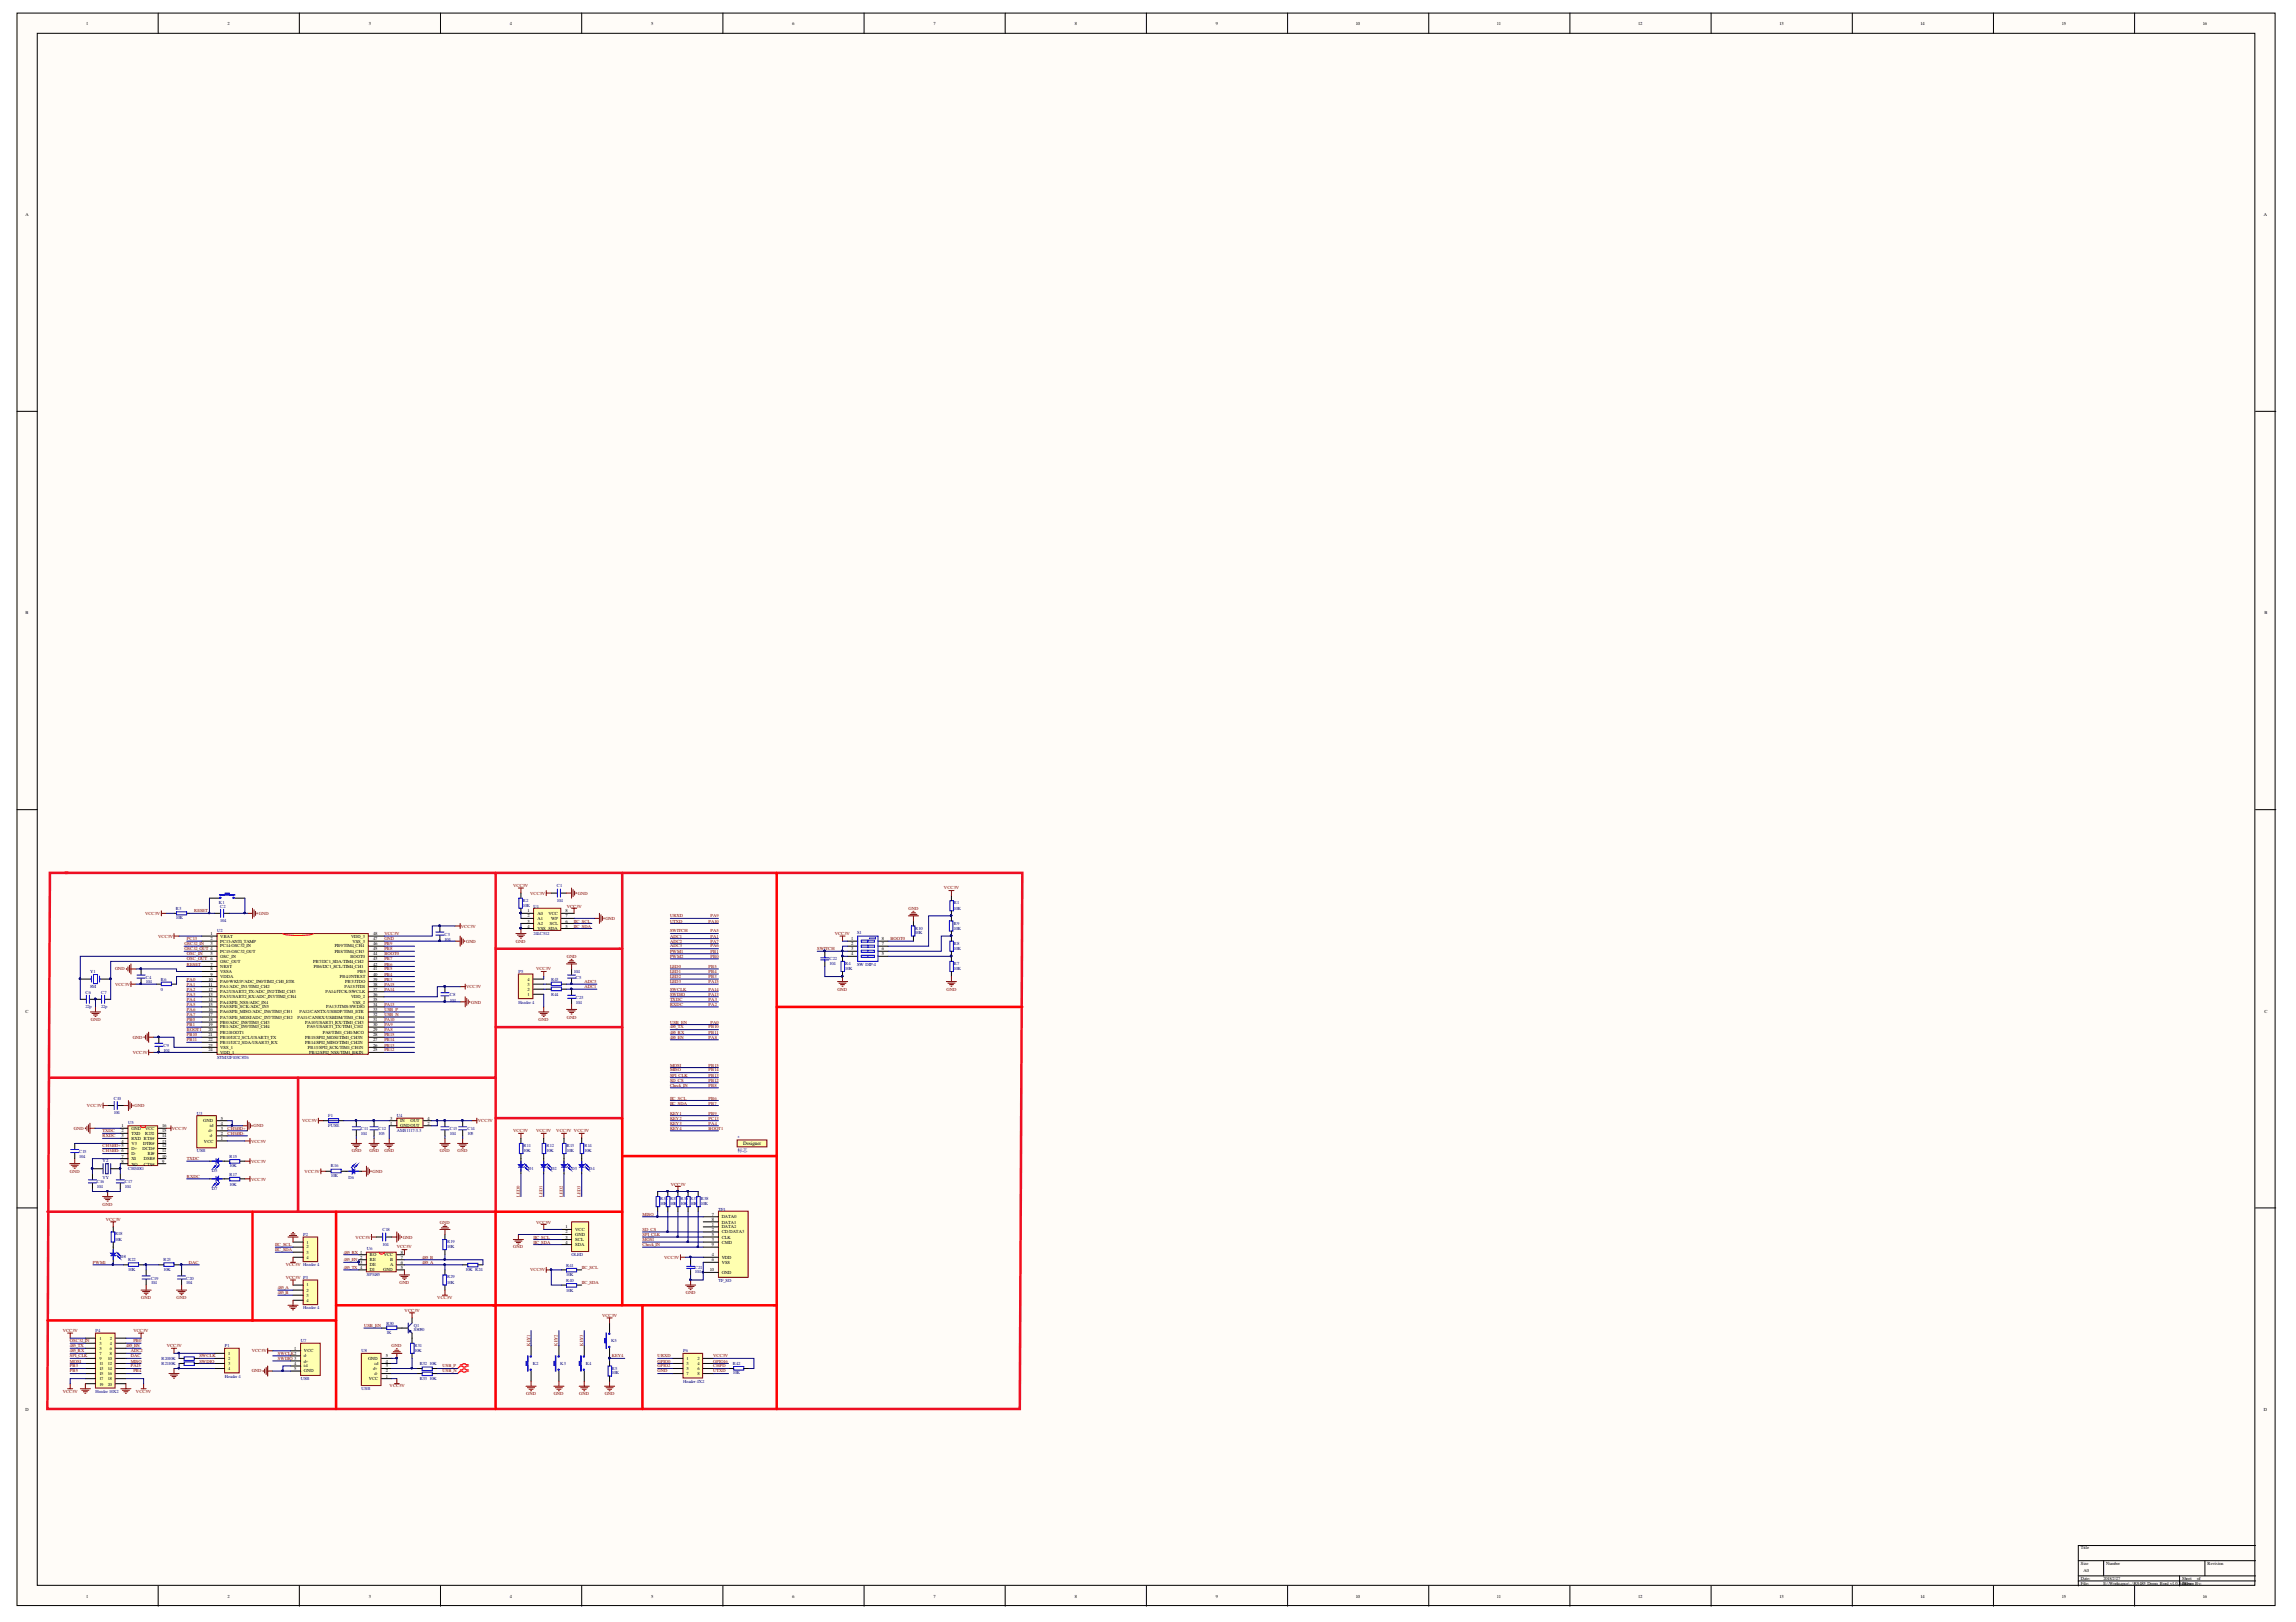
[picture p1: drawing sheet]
<svg xmlns="http://www.w3.org/2000/svg" width="297mm" height="210mm" viewBox="0 0 297 210" stroke-linecap="round" stroke-linejoin="round" font-family="sans-serif">
<defs><g id="words">
<text font-size=".7" fill="#000080" x="95.4" y="149.1">标志</text>
<text font-size=".7" x="96.2" y="148.1">Designer</text>
<g font-size=".6">
<text x="11.2" y="3.2">1</text>
<text x="29.4" y="3.2">2</text>
<text x="47.7" y="3.2">3</text>
<text x="66" y="3.2">4</text>
<text x="84.2" y="3.2">5</text>
<text x="102.5" y="3.2">6</text>
<text x="120.8" y="3.2">7</text>
<text x="139" y="3.2">8</text>
<text x="157.3" y="3.2">9</text>
<text x="175.4" y="3.2">10</text>
<text x="193.7" y="3.2">11</text>
<text x="211.9" y="3.2">12</text>
<text x="230.2" y="3.2">13</text>
<text x="248.5" y="3.2">14</text>
<text x="266.7" y="3.2">15</text>
<text x="285" y="3.2">16</text>
<text x="3.3" y="28">A</text>
<text x="292.9" y="28">A</text>
<text x="3.3" y="79.5">B</text>
<text x="293" y="79.5">B</text>
<text x="68.2" y="118">1</text>
<text x="68.2" y="118.7">2</text>
<text x="68.2" y="119.4">3</text>
<text x="69.5" y="118.4">A0</text>
<text x="69.5" y="119.1">A1</text>
<text x="69.5" y="119.7">A2</text>
<text x="71" y="118.4">VCC</text>
<text x="71.1" y="119.7">SCL</text>
<text x="71.3" y="119.1">WP</text>
<text x="73.2" y="119.4">6</text>
<text x="73.2" y="118.7">7</text>
<text x="73.2" y="118">8</text>
<text x="27.2" y="121">1</text>
<text x="27.2" y="121.7">2</text>
<text x="27.2" y="122.4">3</text>
<text x="27.2" y="123.6">5</text>
<text x="27.2" y="124.3">6</text>
<text x="27.2" y="125">7</text>
<text x="27.2" y="125.6">8</text>
<text x="28.5" y="121.3">VBAT</text>
<text x="28.5" y="122">PC13-ANTI_TAMP</text>
<text x="28.5" y="122.6">PC14-OSC32_IN</text>
<text x="28.5" y="123.3">PC15-OSC32_OUT</text>
<text x="28.5" y="124">OSC_IN</text>
<text x="28.5" y="124.6">OSC_OUT</text>
<text x="28.5" y="125.2">NRST</text>
<text x="28.5" y="125.9">VSSA</text>
<text x="40.5" y="124.6">PB7/I2C1_SDA/TIM4_CH2</text>
<text x="40.6" y="125.2">PB6/I2C1_SCL/TIM4_CH1</text>
<text x="43.3" y="123.3">PB8/TIM4_CH3</text>
<text x="43.3" y="122.6">PB9/TIM4_CH4</text>
<text x="45.3" y="124">BOOT0</text>
<text x="45.4" y="121.3">VDD_3</text>
<text x="45.6" y="122">VSS_3</text>
<text x="46.3" y="125.9">PB5</text>
<text x="48.3" y="125.6">41</text>
<text x="48.3" y="125">42</text>
<text x="48.3" y="124.3">43</text>
<text x="48.3" y="123.6">44</text>
<text x="48.3" y="122.9">45</text>
<text x="48.3" y="122.4">46</text>
<text x="48.3" y="121.7">47</text>
<text x="48.3" y="121">48</text>
<text x="68.2" y="120.1">4</text>
<text x="69.5" y="120.3">VSS SDA</text>
<text x="73.2" y="120.1">5</text>
<text x="110.1" y="121.7">1</text>
<text x="110.1" y="122.4">2</text>
<text x="110.1" y="122.9">3</text>
<text x="110.1" y="123.6">4</text>
<text x="114.1" y="121.7">8</text>
<text x="114.1" y="122.4">7</text>
<text x="114.1" y="122.9">6</text>
<text x="114.1" y="123.6">5</text>
<text x="3.3" y="131.1">C</text>
<text x="27" y="126.9">10</text>
<text x="27" y="127.6">11</text>
<text x="27" y="128.2">12</text>
<text x="27" y="128.9">13</text>
<text x="27" y="129.5">14</text>
<text x="27" y="130.2">15</text>
<text x="27" y="130.8">16</text>
<text x="27" y="131.5">17</text>
<text x="27.2" y="126.2">9</text>
<text x="28.5" y="126.6">VDDA</text>
<text x="28.5" y="127.3">PA0-WKUP/ADC_IN0/TIM2_CH1_ETR</text>
<text x="28.5" y="127.8">PA1/ADC_IN1/TIM2_CH2</text>
<text x="28.5" y="128.5">PA2/USART2_TX/ADC_IN2/TIM2_CH3</text>
<text x="28.5" y="129.2">PA3/USART2_RX/ADC_IN3/TIM2_CH4</text>
<text x="28.5" y="129.9">PA4/SPI1_NSS/ADC_IN4</text>
<text x="28.5" y="130.5">PA5/SPI1_SCK/ADC_IN5</text>
<text x="28.5" y="131.1">PA6/SPI1_MISO/ADC_IN6/TIM3_CH1</text>
<text x="28.5" y="131.8">PA7/SPI1_MOSI/ADC_IN7/TIM3_CH2</text>
<text x="38.5" y="131.8">PA11/CANRX/USBDM/TIM1_CH4</text>
<text x="38.7" y="131.1">PA12/CANTX/USBDP/TIM1_ETR</text>
<text x="42.1" y="128.5">PA14/JTCK/SWCLK</text>
<text x="42.2" y="130.5">PA13/JTMS/SWDIO</text>
<text x="44" y="126.6">PB4/JNTRST</text>
<text x="44.6" y="127.8">PA15/JTDI</text>
<text x="44.7" y="127.3">PB3/JTDO</text>
<text x="45.4" y="129.2">VDD_2</text>
<text x="45.6" y="129.9">VSS_2</text>
<text x="48.3" y="131.5">32</text>
<text x="48.3" y="130.8">33</text>
<text x="48.3" y="130.2">34</text>
<text x="48.3" y="129.5">35</text>
<text x="48.3" y="128.9">36</text>
<text x="48.3" y="128.2">37</text>
<text x="48.3" y="127.6">38</text>
<text x="48.3" y="126.9">39</text>
<text x="48.3" y="126.2">40</text>
<text x="68.2" y="128.9">1</text>
<text x="68.2" y="128.2">2</text>
<text x="68.2" y="127.6">3</text>
<text x="68.2" y="126.9">4</text>
<text x="293" y="131.1">C</text>
<text x="27" y="132.2">18</text>
<text x="27" y="132.8">19</text>
<text x="27" y="133.4">20</text>
<text x="27" y="134.1">21</text>
<text x="27" y="134.8">22</text>
<text x="27" y="135.4">23</text>
<text x="27" y="136">24</text>
<text x="28.5" y="132.5">PB0/ADC_IN8/TIM3_CH3</text>
<text x="28.5" y="133.1">PB1/ADC_IN9/TIM3_CH4</text>
<text x="28.5" y="133.8">PB2/BOOT1</text>
<text x="28.5" y="134.4">PB10/I2C2_SCL/USART3_TX</text>
<text x="28.5" y="135.1">PB11/I2C2_SDA/USART3_RX</text>
<text x="28.5" y="135.7">VSS_1</text>
<text x="28.5" y="136.4">VDD_1</text>
<text x="39.5" y="135.1">PB14/SPI2_MISO/TIM1_CH2N</text>
<text x="39.5" y="134.4">PB15/SPI2_MOSI/TIM1_CH3N</text>
<text x="39.5" y="132.5">PA10/USART1_RX/TIM1_CH3</text>
<text x="39.7" y="133.1">PA9/USART1_TX/TIM1_CH2</text>
<text x="39.8" y="135.7">PB13/SPI2_SCK/TIM1_CH1N</text>
<text x="40" y="136.4">PB12/SPI2_NSS/TIM1_BKIN</text>
<text x="41.8" y="133.8">PA8/TIM1_CH1/MCO</text>
<text x="48.3" y="136">25</text>
<text x="48.3" y="135.4">26</text>
<text x="48.3" y="134.8">27</text>
<text x="48.3" y="134.1">28</text>
<text x="48.3" y="133.4">29</text>
<text x="48.3" y="132.8">30</text>
<text x="48.3" y="132.2">31</text>
<text x="15.7" y="145.8">1</text>
<text x="15.7" y="146.5">2</text>
<text x="15.7" y="147.2">3</text>
<text x="15.7" y="147.9">4</text>
<text x="15.7" y="149.8">7</text>
<text x="17" y="146.2">GND</text>
<text x="17" y="146.9">TXD</text>
<text x="17" y="147.5">RXD RTS#</text>
<text x="17" y="148.2">V3</text>
<text x="17" y="148.8">D+</text>
<text x="17" y="149.5">D-</text>
<text x="18.4" y="148.8">DCD#</text>
<text x="18.5" y="148.2">DTR#</text>
<text x="18.8" y="146.9">R232</text>
<text x="18.8" y="146.2">VCC</text>
<text x="19.1" y="149.5">RI#</text>
<text x="21" y="149.8">10</text>
<text x="21" y="149.1">11</text>
<text x="21" y="148.5">12</text>
<text x="21" y="147.9">13</text>
<text x="21" y="147.2">14</text>
<text x="21" y="146.5">15</text>
<text x="21" y="145.8">16</text>
<text x="26.3" y="145.3">GND</text>
<text x="26.4" y="147.9">VCC</text>
<text x="27" y="146.5">d+</text>
<text x="27.1" y="147.2">d-</text>
<text x="27.1" y="145.8">id</text>
<text x="28.6" y="147.5">1</text>
<text x="28.6" y="146.9">2</text>
<text x="28.6" y="146.2">3</text>
<text x="28.6" y="145.6">4</text>
<text x="28.6" y="144.9">5</text>
<text x="50.5" y="145.6">1</text>
<text x="50.5" y="144.9">3</text>
<text x="51.8" y="145.8">GNDOUT</text>
<text x="51.8" y="145.3">IN</text>
<text x="53.1" y="145.3">OUT</text>
<text x="55.3" y="145.6">2</text>
<text x="55.3" y="144.9">4</text>
<text x="15.7" y="150.5">8</text>
<text x="17" y="150.2">XI</text>
<text x="17" y="150.8">XO</text>
<text x="18.6" y="150.8">CTS#</text>
<text x="18.6" y="150.2">DSR#</text>
<text x="21" y="150.5">9</text>
<text x="39.7" y="161">1</text>
<text x="39.7" y="161.6">2</text>
<text x="73.2" y="158.9">1</text>
<text x="73.2" y="159.6">2</text>
<text x="73.2" y="160.3">3</text>
<text x="73.2" y="161">4</text>
<text x="74.4" y="159.3">VCC</text>
<text x="74.4" y="160">GND</text>
<text x="74.4" y="160.6">SCL</text>
<text x="74.4" y="161.3">SDA</text>
<text x="92.1" y="157.3">7</text>
<text x="92.1" y="158">8</text>
<text x="92.1" y="158.7">1</text>
<text x="92.1" y="159.3">2</text>
<text x="92.1" y="160">5</text>
<text x="92.1" y="160.6">3</text>
<text x="92.1" y="161.3">9</text>
<text x="93.4" y="157.7">DATA0</text>
<text x="93.4" y="158.3">DATA1</text>
<text x="93.4" y="158.9">DATA2</text>
<text x="93.4" y="159.6">CD/DATA3</text>
<text x="93.4" y="160.3">CLK</text>
<text x="93.4" y="161">CMD</text>
<text x="39.7" y="162.2">3</text>
<text x="39.7" y="162.9">4</text>
<text x="39.7" y="166.5">1</text>
<text x="39.7" y="167.1">2</text>
<text x="39.7" y="167.8">3</text>
<text x="46.6" y="162.9">2</text>
<text x="46.6" y="163.6">3</text>
<text x="47.9" y="162.6">RO</text>
<text x="47.9" y="163.2">RE</text>
<text x="47.9" y="163.8">DE</text>
<text x="47.9" y="164.5">DI</text>
<text x="49.6" y="164.5">GND</text>
<text x="49.6" y="162.6">VCC</text>
<text x="50.5" y="163.8">A</text>
<text x="50.5" y="163.2">B</text>
<text x="51.8" y="164.2">5</text>
<text x="51.8" y="163.6">6</text>
<text x="51.8" y="162.9">7</text>
<text x="51.8" y="162.2">8</text>
<text x="91.8" y="164.5">10</text>
<text x="92.1" y="162.6">4</text>
<text x="92.1" y="163.2">6</text>
<text x="93.4" y="162.9">VDD</text>
<text x="93.4" y="163.6">VSS</text>
<text x="93.4" y="164.9">GND</text>
<text x="12.9" y="173.4">1</text>
<text x="14.2" y="173.4">2</text>
<text x="39.7" y="168.5">4</text>
<text x="12.9" y="174.1">3</text>
<text x="12.9" y="174.7">5</text>
<text x="12.9" y="175.3">7</text>
<text x="12.9" y="176">9</text>
<text x="12.9" y="176.7">11</text>
<text x="12.9" y="177.3">13</text>
<text x="12.9" y="178">15</text>
<text x="12.9" y="178.6">17</text>
<text x="12.9" y="179.3">19</text>
<text x="14" y="176">10</text>
<text x="14" y="176.7">12</text>
<text x="14" y="177.3">14</text>
<text x="14" y="178">16</text>
<text x="14" y="178.6">18</text>
<text x="14" y="179.3">20</text>
<text x="14.2" y="174.1">4</text>
<text x="14.2" y="174.7">6</text>
<text x="14.2" y="175.3">8</text>
<text x="29.5" y="175.3">1</text>
<text x="29.5" y="176">2</text>
<text x="29.5" y="176.7">3</text>
<text x="29.5" y="177.3">4</text>
<text x="38.1" y="174.7">1</text>
<text x="38.1" y="176.7">4</text>
<text x="38.1" y="177.3">5</text>
<text x="39.3" y="175">VCC</text>
<text x="39.3" y="175.7">d-</text>
<text x="39.3" y="176.3">d+</text>
<text x="39.3" y="176.9">id</text>
<text x="39.3" y="177.6">GND</text>
<text x="47.6" y="176">GND</text>
<text x="47.7" y="178.6">VCC</text>
<text x="48.3" y="177.3">d+</text>
<text x="48.5" y="178">d-</text>
<text x="48.5" y="176.7">id</text>
<text x="49.9" y="178.3">1</text>
<text x="49.9" y="177.6">2</text>
<text x="49.9" y="176.9">3</text>
<text x="49.9" y="176.3">4</text>
<text x="49.9" y="175.7">5</text>
<text x="88.8" y="176">1</text>
<text x="88.8" y="176.7">3</text>
<text x="88.8" y="177.3">5</text>
<text x="88.8" y="178">7</text>
<text x="90.2" y="176">2</text>
<text x="90.2" y="176.7">4</text>
<text x="90.2" y="177.3">6</text>
<text x="90.2" y="178">8</text>
<text x="3.3" y="182.6">D</text>
<text x="292.9" y="182.6">D</text>
<text x="269.2" y="200.5">Title</text>
<text x="269.2" y="202.5">Size</text>
<text x="269.5" y="203.5">A0</text>
<text x="272.5" y="202.5">Number</text>
<text x="285.6" y="202.5">Revision</text>
<text x="11.2" y="206.8">1</text>
<text x="29.4" y="206.8">2</text>
<text x="47.7" y="206.8">3</text>
<text x="66" y="206.8">4</text>
<text x="84.2" y="206.8">5</text>
<text x="102.5" y="206.8">6</text>
<text x="120.8" y="206.8">7</text>
<text x="139" y="206.8">8</text>
<text x="157.3" y="206.8">9</text>
<text x="175.4" y="206.8">10</text>
<text x="193.7" y="206.8">11</text>
<text x="211.9" y="206.8">12</text>
<text x="230.2" y="206.8">13</text>
<text x="248.5" y="206.8">14</text>
<text x="266.7" y="206.8">15</text>
<text x="269.2" y="204.5">Date:</text>
<text x="269.2" y="205.2">File:</text>
<text x="272.2" y="204.5">2018/2/27</text>
<text x="272.2" y="205.2">E:\Worksapce\..\RS485_Demo_Bord_v1.0.ScDrawn By:</text>
<text x="282.3" y="204.5">Sheet</text>
<text x="282.5" y="205.2">hDoc</text>
<text x="284.2" y="204.5">of</text>
<text x="285" y="206.8">16</text>
</g>
<g font-size=".6" fill="#800000">
<text x="18.8" y="118.4">VCC3V</text>
<text x="25.1" y="118">RESET</text>
<text x="33.5" y="118.4">GND</text>
<text x="66.4" y="114.8">VCC3V</text>
<text x="68.6" y="115.8">VCC3V</text>
<text x="73.3" y="117.5">VCC3V</text>
<text x="74.3" y="119.4">IIC_SCL</text>
<text x="74.8" y="115.8">GND</text>
<text x="78.3" y="119.1">GND</text>
<text x="86.7" y="118.7">URXD</text>
<text x="86.7" y="119.4">UTXD</text>
<text x="91.7" y="119.4">PA10</text>
<text x="91.9" y="118.7">PA9</text>
<text x="117.6" y="117.7">GND</text>
<text x="122.1" y="115.1">VCC3V</text>
<text x="14.9" y="125.6">GND</text>
<text x="20.5" y="121.3">VCC3V</text>
<text x="23.8" y="122.4">OSC32_IN</text>
<text x="23.8" y="122.9">OSC32_OUT 4</text>
<text x="24.2" y="125">RESET</text>
<text x="24.2" y="124.3">OSC_OUT</text>
<text x="24.2" y="123.6">OSC_IN</text>
<text x="24.2" y="121.7">PC13</text>
<text x="49.7" y="122.4">PB9</text>
<text x="49.7" y="122.9">PB8</text>
<text x="49.7" y="124.3">PB7</text>
<text x="49.7" y="125">PB6</text>
<text x="49.7" y="125.6">PB5</text>
<text x="49.7" y="121.7">GND</text>
<text x="49.7" y="121">VCC3V</text>
<text x="49.7" y="123.6">BOOT0</text>
<text x="59.6" y="120.1">VCC3V</text>
<text x="60.3" y="122">GND</text>
<text x="66.7" y="122">GND</text>
<text x="69.3" y="125.6">VCC3V</text>
<text x="73.3" y="124">GND</text>
<text x="74.3" y="120.1">IIC_SDA</text>
<text x="86.7" y="123.3">PWM1</text>
<text x="86.7" y="124">PWM2</text>
<text x="86.7" y="121.3">ADC1</text>
<text x="86.7" y="120.7">SWITCH</text>
<text x="86.7" y="125.2">LED0</text>
<text x="86.7" y="125.9">LED1</text>
<text x="86.7" y="122">ADC2</text>
<text x="86.7" y="122.6">ADC3</text>
<text x="91.7" y="125.2">PB5</text>
<text x="91.7" y="125.9">PB4</text>
<text x="91.9" y="121.3">PA1</text>
<text x="91.9" y="123.3">PB1</text>
<text x="91.9" y="124">PB0</text>
<text x="91.9" y="122">PA7</text>
<text x="91.9" y="120.7">PA5</text>
<text x="91.9" y="122.6">PA6</text>
<text x="105.7" y="122.9">SWITCH</text>
<text x="108" y="121">VCC3V</text>
<text x="115.2" y="121.7">BOOT0</text>
<text x="14.9" y="127.6">VCC3V</text>
<text x="24.2" y="126.9">PA0</text>
<text x="24.2" y="127.6">PA1</text>
<text x="24.2" y="128.2">PA2</text>
<text x="24.2" y="131.5">PA7</text>
<text x="24.2" y="130.8">PA6</text>
<text x="24.2" y="130.2">PA5</text>
<text x="24.2" y="129.5">PA4</text>
<text x="24.2" y="128.9">PA3</text>
<text x="49.7" y="130.2">PA13</text>
<text x="49.7" y="126.2">PB4</text>
<text x="49.7" y="126.9">PB3</text>
<text x="49.7" y="127.6">PA15</text>
<text x="49.7" y="128.2">PA14</text>
<text x="49.7" y="130.8">USB_P</text>
<text x="49.7" y="131.5">USB_N</text>
<text x="60.3" y="127.8">VCC3V</text>
<text x="61" y="129.9">GND</text>
<text x="73.3" y="131.8">GND</text>
<text x="75.6" y="127.8">ADC1</text>
<text x="75.6" y="127.3">ADC3</text>
<text x="86.7" y="129.5">TXDC</text>
<text x="86.7" y="130.2">RXDC</text>
<text x="86.7" y="128.9">SWDIO</text>
<text x="86.7" y="128.2">SWCLK</text>
<text x="86.7" y="126.6">LED2</text>
<text x="86.7" y="127.3">LED3</text>
<text x="91.7" y="128.9">PA13</text>
<text x="91.7" y="128.2">PA14</text>
<text x="91.7" y="130.2">PA2</text>
<text x="91.7" y="129.5">PA3</text>
<text x="91.7" y="126.6">PB3</text>
<text x="91.7" y="127.3">PA15</text>
<text x="108.3" y="128.2">GND</text>
<text x="122.5" y="128.2">GND</text>
<text x="11.8" y="132.2">GND</text>
<text x="17.2" y="136.4">VCC3V</text>
<text x="17.2" y="134.4">GND</text>
<text x="24.2" y="134.8">PB11</text>
<text x="24.2" y="134.1">PB10</text>
<text x="24.2" y="132.8">PB1</text>
<text x="24.2" y="132.2">PB0</text>
<text x="24.2" y="133.4">BOOT1</text>
<text x="49.7" y="132.2">PA10</text>
<text x="49.7" y="132.8">PA9</text>
<text x="49.7" y="133.4">PA8</text>
<text x="49.7" y="134.1">PB15</text>
<text x="49.7" y="134.8">PB14</text>
<text x="49.7" y="135.4">PB13</text>
<text x="49.7" y="136">PB12</text>
<text x="69.7" y="132.2">GND</text>
<text x="86.7" y="133.8">485_RX</text>
<text x="86.7" y="133.1">485_TX</text>
<text x="86.7" y="134.4">485_EN</text>
<text x="86.7" y="132.5">USB_EN</text>
<text x="91.7" y="134.4">PA8</text>
<text x="91.7" y="133.8">PB11</text>
<text x="91.7" y="133.1">PB10</text>
<text x="91.9" y="132.5">PA0</text>
<text x="11.2" y="143.2">VCC3V</text>
<text x="17.4" y="143.2">GND</text>
<text x="86.7" y="140">SD_CS</text>
<text x="86.7" y="138.1">MOSI</text>
<text x="86.7" y="138.7">MISO</text>
<text x="86.7" y="139.3">SPI_CLK</text>
<text x="86.7" y="142.3">IIC_SCL</text>
<text x="86.7" y="143">IIC_SDA</text>
<text x="86.7" y="140.7">Check_IN</text>
<text x="91.7" y="140">PB12</text>
<text x="91.7" y="139.3">PB13</text>
<text x="91.7" y="138.7">PB14</text>
<text x="91.7" y="138.1">PB15</text>
<text x="91.7" y="143">PB7</text>
<text x="91.7" y="142.3">PB6</text>
<text x="91.7" y="140.7">PB8</text>
<text x="9.6" y="146.2">GND</text>
<text x="13.3" y="146.5">TXDC</text>
<text x="13.3" y="147.2">RXDC</text>
<text x="13.3" y="148.5">CH340D+5</text>
<text x="13.3" y="149.1">CH340D- 6</text>
<text x="22.2" y="146.2">VCC3V</text>
<text x="29.4" y="146.2">CH340D+</text>
<text x="29.4" y="146.9">CH340D-</text>
<text x="32.5" y="147.9">VCC5V</text>
<text x="32.8" y="145.8">GND</text>
<text x="39.1" y="145.3">VCC5V</text>
<text x="45.5" y="149.1">GND</text>
<text x="47.8" y="149.1">GND</text>
<text x="49.7" y="149.1">GND</text>
<text x="56.9" y="149.1">GND</text>
<text x="59.2" y="149.1">GND</text>
<text x="61.8" y="145.3">VCC3V</text>
<text x="66.4" y="146.5">VCC3V</text>
<text x="69.3" y="146.5">VCC3V</text>
<text x="72" y="146.5">VCC3V VCC3V</text>
<text x="86.7" y="144.2">KEY1</text>
<text x="86.7" y="144.9">KEY2</text>
<text x="86.7" y="145.6">KEY3</text>
<text x="86.7" y="146.2">KEY4</text>
<text x="91.7" y="145.6">PA4</text>
<text x="91.7" y="144.9">PC13</text>
<text x="91.7" y="144.2">PB9</text>
<text x="91.7" y="146.2">BOOT1</text>
<text x="9" y="151.8">GND</text>
<text x="24.2" y="150.2">TXDC</text>
<text x="24.2" y="152.4">RXDC</text>
<text x="32.5" y="150.5">VCC3V</text>
<text x="32.5" y="152.8">VCC3V</text>
<text x="39.4" y="151.8">VCC3V</text>
<text x="48.2" y="151.8">GND</text>
<text x="67.2" y="154.9" transform="rotate(-90 67.2 154.9)">LED0</text>
<text x="70.2" y="154.9" transform="rotate(-90 70.2 154.9)">LED1</text>
<text x="72.8" y="154.9" transform="rotate(-90 72.8 154.9)">LED2</text>
<text x="75.1" y="154.9" transform="rotate(-90 75.1 154.9)">LED3</text>
<text x="86.8" y="153.4">VCC3V</text>
<text x="13.3" y="156.1">GND</text>
<text x="13.7" y="158">VCC3V</text>
<text x="35.6" y="161.3">IIC_SCL</text>
<text x="35.6" y="161.9">IIC_SDA</text>
<text x="46" y="160.3">VCC5V</text>
<text x="51.3" y="161.6">VCC5V</text>
<text x="52.1" y="160.3">GND</text>
<text x="56.9" y="158.3">GND</text>
<text x="66.4" y="161.6">GND</text>
<text x="69" y="160.3">IIC_SCL</text>
<text x="69" y="161">IIC_SDA</text>
<text x="69.3" y="158.3">VCC5V</text>
<text x="83.1" y="159.3">SD_CS</text>
<text x="83.1" y="160.6">MOSI</text>
<text x="83.1" y="157.3">MISO</text>
<text x="83.1" y="160">SPI_CLK</text>
<text x="83.1" y="161.3">Check_IN</text>
<text x="12" y="163.6">PWM1</text>
<text x="24.4" y="163.6">DAC</text>
<text x="35.9" y="166.8">485_A</text>
<text x="35.9" y="167.5">485_B</text>
<text x="37" y="163.8">VCC5V Header 4</text>
<text x="37" y="165.5">VCC5V P3</text>
<text x="44.5" y="162.2">485_RX 1</text>
<text x="44.5" y="164.2">485_TX 4</text>
<text x="44.5" y="163.2">485_EN</text>
<text x="51.7" y="166.2">GND</text>
<text x="54.6" y="163.6">485_A</text>
<text x="54.6" y="162.9">485_B</text>
<text x="68.6" y="164.5">VCC5V</text>
<text x="75.3" y="164.2">IIC_SCL</text>
<text x="75.3" y="166.2">IIC_SDA</text>
<text x="85.9" y="162.9">VCC3V</text>
<text x="88.7" y="167.5">GND</text>
<text x="8.1" y="172.4">VCC3V</text>
<text x="9" y="173.7">OSC32_IN</text>
<text x="17.3" y="172.4">VCC3V</text>
<text x="17.3" y="173.7">PB0</text>
<text x="18.3" y="168.1">GND</text>
<text x="22.8" y="168.1">GND</text>
<text x="47.1" y="171.7">USB_EN</text>
<text x="52.3" y="169.8">VCC3V</text>
<text x="56.6" y="168.1">VCC5V</text>
<text x="77.9" y="170.4">VCC3V</text>
<text x="9" y="177.6">PB5</text>
<text x="9" y="176.9">PB3</text>
<text x="9" y="176.3">MOSI</text>
<text x="9" y="175.7">SPI_CLK</text>
<text x="9" y="175">485_RX</text>
<text x="9" y="174.3">485_TX</text>
<text x="16.3" y="174.3">485_EN</text>
<text x="16.9" y="176.9">PA15</text>
<text x="16.9" y="175.7">DAC</text>
<text x="16.9" y="175">ADC2</text>
<text x="16.9" y="176.3">MISO</text>
<text x="17.3" y="177.6">PB4</text>
<text x="21.6" y="174.3">VCC3V</text>
<text x="25.8" y="176.3">SWDIO</text>
<text x="25.8" y="175.7">SWCLK</text>
<text x="32.6" y="177.6">GND</text>
<text x="32.6" y="175">VCC5V</text>
<text x="35.9" y="176">SWDIO 3</text>
<text x="35.9" y="175.3">SWCLK2</text>
<text x="50.4" y="179.6">VCC5V</text>
<text x="50.7" y="174.3">GND</text>
<text x="57.3" y="176.9">USB_P</text>
<text x="57.3" y="177.6">USB_N</text>
<text x="68.6" y="174.1" transform="rotate(-90 68.6 174.1)">KEY1</text>
<text x="72.1" y="174.1" transform="rotate(-90 72.1 174.1)">KEY2</text>
<text x="75.4" y="174.1" transform="rotate(-90 75.4 174.1)">KEY3</text>
<text x="79.2" y="175.7">KEY4</text>
<text x="85.1" y="175.7">URXD</text>
<text x="85.1" y="176.3">GPIO0</text>
<text x="85.1" y="176.9">GPIO2</text>
<text x="85.1" y="177.6">GND</text>
<text x="92.3" y="175.7">VCC3V</text>
<text x="92.3" y="176.3">GPIO16</text>
<text x="92.3" y="176.9">CHPD</text>
<text x="92.3" y="177.6">UTXD</text>
<text x="8.1" y="180.2">VCC5V</text>
<text x="17.6" y="180.2">VCC5V</text>
<text x="68.1" y="180.6">GND</text>
<text x="71.6" y="180.6">GND</text>
<text x="74.9" y="180.6">GND</text>
<text x="78.2" y="180.6">GND</text>
</g>
<g font-size=".6" fill="#000080">
<text x="22.7" y="117.8">R3</text>
<text x="22.7" y="119">10K</text>
<text x="28.3" y="116.9">K1</text>
<text x="28.5" y="117.5">C2</text>
<text x="28.5" y="119.3">104</text>
<text x="67.7" y="116.7">R2</text>
<text x="67.7" y="117.4">10K</text>
<text x="69" y="117.5">U1</text>
<text x="72.1" y="114.8">C1</text>
<text x="72.1" y="116.7">104</text>
<text x="123.4" y="119.6">R9</text>
<text x="123.4" y="117">R1</text>
<text x="123.4" y="117.7">10K</text>
<text x="11.7" y="125.9">Y1</text>
<text x="28.1" y="120.6">U2</text>
<text x="57.5" y="121.1">C3</text>
<text x="57.5" y="121.8">104</text>
<text x="67.1" y="125.9">P5</text>
<text x="69" y="121">24LC512</text>
<text x="74.3" y="125.9">104</text>
<text x="107.3" y="124.2">C22</text>
<text x="107.3" y="124.9">104</text>
<text x="109.4" y="124.9">R4</text>
<text x="109.4" y="125.6">10K</text>
<text x="110.9" y="120.9">S1</text>
<text x="110.9" y="125">SW DIP-4</text>
<text x="118.4" y="120.3">R10</text>
<text x="118.4" y="120.9">10K</text>
<text x="123.4" y="124.9">R7</text>
<text x="123.4" y="125.6">10K</text>
<text x="123.4" y="122.3">R8</text>
<text x="123.4" y="122.9">10K</text>
<text x="123.4" y="120.3">10K</text>
<text x="11.1" y="128.6">C6</text>
<text x="11.1" y="130.5">22p</text>
<text x="11.7" y="127.8">8M</text>
<text x="13.1" y="128.6">C7</text>
<text x="13.1" y="130.5">22p</text>
<text x="18.9" y="126.7">C4</text>
<text x="18.9" y="127.3">104</text>
<text x="20.8" y="126.9">R6</text>
<text x="20.8" y="128.2">0</text>
<text x="58.2" y="128.9">C8</text>
<text x="58.2" y="129.6">104</text>
<text x="67.1" y="129.9">Header 4</text>
<text x="71.3" y="126.9">R43</text>
<text x="71.3" y="128.9">R44</text>
<text x="74.5" y="126.7">C5</text>
<text x="74.5" y="129.3">C23</text>
<text x="74.5" y="129.9">104</text>
<text x="21.1" y="135.4">C9</text>
<text x="21.1" y="136.1">104</text>
<text x="28.1" y="137.1">STM32F103C8T6</text>
<text x="14.7" y="142.4">C10</text>
<text x="10.2" y="149.2">C15</text>
<text x="10.2" y="149.9">104</text>
<text x="14.7" y="144.2">104</text>
<text x="16.6" y="145.5">U5</text>
<text x="25.5" y="144.2">U3</text>
<text x="25.5" y="149.1">USB</text>
<text x="29.7" y="149.9">R15</text>
<text x="42.5" y="144.6">F1</text>
<text x="42.5" y="145.8">FUSE</text>
<text x="46.7" y="146.3">C11</text>
<text x="46.7" y="146.9">104</text>
<text x="49" y="146.3">C12</text>
<text x="49" y="146.9">105</text>
<text x="51.3" y="144.6">U4</text>
<text x="51.3" y="146.5">AMS1117-3.3</text>
<text x="58.2" y="146.3">C13</text>
<text x="58.2" y="146.9">104</text>
<text x="60.5" y="146.3">C14</text>
<text x="60.5" y="146.9">105</text>
<text x="67.7" y="148.5">R11</text>
<text x="67.7" y="149.1">10K</text>
<text x="70.7" y="148.5">R12</text>
<text x="70.7" y="149.1">10K</text>
<text x="73.3" y="148.5">R13</text>
<text x="73.3" y="149.1">10K</text>
<text x="75.6" y="148.5">R14</text>
<text x="75.6" y="149.1">10K</text>
<text x="95.4" y="147.4">*</text>
<text x="12.5" y="153.1">C16</text>
<text x="12.5" y="153.8">104</text>
<text x="13.3" y="150.4">Y2</text>
<text x="13.3" y="152.5">YY</text>
<text x="16.2" y="153.1">C17</text>
<text x="16.2" y="153.8">104</text>
<text x="16.6" y="151.4">CH340G</text>
<text x="27.4" y="151.7">D5</text>
<text x="27.4" y="154">D7</text>
<text x="29.7" y="151.1">10K</text>
<text x="29.7" y="152.2">R17</text>
<text x="29.7" y="153.4">10K</text>
<text x="42.8" y="151.1">R16</text>
<text x="42.8" y="152.3">10K</text>
<text x="45.1" y="152.5">D6</text>
<text x="68.3" y="151.4">D1</text>
<text x="71.3" y="151.4">D2</text>
<text x="73.9" y="151.4">D3</text>
<text x="76.2" y="151.4">D4</text>
<text x="85.4" y="155.3">R34 R35 R36 R37 R38</text>
<text x="85.4" y="156">10K 10K</text>
<text x="88" y="156">10K 10K</text>
<text x="90.7" y="156">10K</text>
<text x="14.9" y="159.9">R18</text>
<text x="14.9" y="160.5">10K</text>
<text x="39.2" y="160">P2</text>
<text x="47.4" y="161.8">U6</text>
<text x="49.5" y="159.4">C18</text>
<text x="49.5" y="161.2">104</text>
<text x="57.8" y="160.9">R19</text>
<text x="57.8" y="161.6">10K</text>
<text x="92.9" y="156.7">TF1</text>
<text x="15.6" y="162.8">D8</text>
<text x="16.6" y="163.2">R22</text>
<text x="16.6" y="164.4">10K</text>
<text x="19.5" y="165.6">C19</text>
<text x="19.5" y="166.2">104</text>
<text x="21.1" y="163.2">R23</text>
<text x="21.1" y="164.4">10K</text>
<text x="24.1" y="165.6">C20</text>
<text x="24.1" y="166.2">104</text>
<text x="47.4" y="165.2">SP3485</text>
<text x="57.8" y="165.4">R29</text>
<text x="57.8" y="166.1">10K</text>
<text x="60.2" y="164.5">10K R24</text>
<text x="73.2" y="166">R40</text>
<text x="73.2" y="167.1">10K</text>
<text x="73.2" y="163.9">R41</text>
<text x="73.2" y="165.2">10K</text>
<text x="73.9" y="162.6">OLED</text>
<text x="89.9" y="164.2">C21</text>
<text x="89.9" y="164.8">104</text>
<text x="92.9" y="166">TF_SD</text>
<text x="12.3" y="172.4">P4</text>
<text x="38.9" y="173.7">U7</text>
<text x="39.2" y="169.4">Header 4</text>
<text x="50" y="171.4">R30</text>
<text x="50" y="172.6">1K</text>
<text x="53.5" y="171.7">Q1</text>
<text x="53.5" y="172.3">S8050</text>
<text x="79.1" y="173.6">K5</text>
<text x="20.9" y="176.7">R2110K</text>
<text x="20.9" y="176">R2010K</text>
<text x="29.1" y="174.3">P1</text>
<text x="29.1" y="178.3">Header 4</text>
<text x="38.9" y="178.6">USB</text>
<text x="46.8" y="175">U8</text>
<text x="46.8" y="179.9">USB</text>
<text x="53.6" y="174.3">R31</text>
<text x="53.6" y="174.9">10K</text>
<text x="54.3" y="176.7">R32</text>
<text x="54.3" y="178.6">R33</text>
<text x="55.6" y="176.7">10K</text>
<text x="55.6" y="178.6">10K</text>
<text x="68.9" y="176.6">K2</text>
<text x="72.5" y="176.6">K3</text>
<text x="75.8" y="176.6">K4</text>
<text x="79.2" y="177.3">R5</text>
<text x="79.2" y="177.9">10K</text>
<text x="88.4" y="175">P6</text>
<text x="88.4" y="179">Header 4X2</text>
<text x="94.8" y="176.7">R42</text>
<text x="94.8" y="177.9">10K</text>
<text x="12.3" y="180.2">Header 10X2</text>
</g>
</g></defs>
<g fill="#fffcf8" stroke="#000" stroke-width=".13">
<path d="M2.2 1.7h292.1v206.1h-292.1z"/>
<path d="M4.8 4.3h286.9v200.9h-286.9z"/>
</g>
<g fill="none" stroke="#000" stroke-width=".13">
<path d="M20.5 1.7v2.6M38.7 1.7v2.6M57 1.7v2.6M75.3 1.7v2.6M93.5 1.7v2.6M111.8 1.7v2.6M130 1.7v2.6M148.3 1.7v2.6M166.6 1.7v2.6M184.8 1.7v2.6M203.1 1.7v2.6M221.4 1.7v2.6"/>
<path d="M239.6 1.7v2.6M257.9 1.7v2.6M276.2 1.7v2.6M2.2 53.2h2.6M291.8 53.2h2.6M2.2 104.8h2.6M291.8 104.8h2.6M2.2 156.3h2.6M291.8 156.3h2.6M20.5 205.2v2.7M38.7 205.2v2.7M57 205.2v2.7"/>
<path d="M75.3 205.2v2.7M93.5 205.2v2.7M111.8 205.2v2.7M130 205.2v2.7M148.3 205.2v2.7M166.6 205.2v2.7M184.8 205.2v2.7M203.1 205.2v2.7M221.4 205.2v2.7M239.6 205.2v2.7M257.9 205.2v2.7M268.9 202h22.9"/>
<path d="M268.9 203.9h22.9M268.9 204.6h22.9M272.1 202v1.9M276.2 205.2v2.7M282 203.9v1.3M285.3 202v1.9M291.8 200h-22.9v5.2"/>
</g>
<path d="M28.1 120.8h19.5v15.6h-19.5z" fill="#ffffb0" stroke="#800000" stroke-width=".13"/>
<g fill="none" stroke="#000" stroke-width=".13">
<path d="M22.5 118.2h.3M24.1 118.2h.4M27.8 118.2h.7M29 118.2h.7M56.9 119.8v.8M10.4 126.7h1.3M10.4 129.3h.7M11.6 129.3h1.5M13 126.7h1.3M13.6 129.3h.7M18.3 125.4v.7M18.3 126.6v.8"/>
<path d="M20.2 127.4h.7M20.5 134.2v.7M20.5 135.5v.7M22.2 127.4h.6M26.1 121.1h2M26.1 121.8h2M26.1 122.4h2M26.1 123.1h2M26.1 123.8h2M26.1 124.4h2M26.1 125.1h2M26.1 125.7h2"/>
<path d="M26.1 126.4h2M26.1 127h2M26.1 127.7h2M26.1 128.3h2M26.1 129h2M26.1 129.6h2M26.1 130.3h2M26.1 131h2M26.1 131.6h2M26.1 132.3h2M26.1 132.9h2M26.1 133.6h2"/>
<path d="M26.1 134.2h2M26.1 134.9h2M26.1 135.5h2M26.1 136.2h2M47.7 121.1h2M47.7 121.8h2M47.7 122.4h2M47.7 123.1h2M47.7 123.8h2M47.7 124.4h2M47.7 125.1h2M47.7 125.7h2"/>
<path d="M47.7 126.4h2M47.7 127h2M47.7 127.7h2M47.7 128.3h2M47.7 129h2M47.7 129.6h2M47.7 130.3h2M47.7 131h2M47.7 131.6h2M47.7 132.3h2M47.7 132.9h2M47.7 133.6h2"/>
<path d="M47.7 134.2h2M47.7 134.9h2M47.7 135.5h2M47.7 136.2h2M56.9 121.1v.7M57.6 127.7v.7M57.6 128.9v.7"/>
</g>
<path d="M36.6 120.8a7.4 7.4 0 0 0 3.2 .2l.7-.2" fill="none" stroke="#f00" stroke-width=".13"/>
<g fill="none" stroke="#800000" stroke-width=".13">
<path d="M20.9 118.2h.6M20.9 117.9v.6M32 118.2h.7M32.7 117.5v1.3M32.9 117.7v1M33.1 117.9v.6M33.3 118.1v.2M58.9 119.8h.6M59.5 119.5v.7M11.7 131h1.3M11.9 131.2h.9M12.1 131.3h.5"/>
<path d="M12.3 131.5h.1M12.4 130.3v.7M16.4 125.3v.2M16.5 125.1v.6M16.7 124.9v1M16.9 124.7v1.3M16.9 127v.7M16.9 127.4h.7M16.9 125.4h.7M18.6 134.2v.1M18.8 134v.5M19 133.8v.9"/>
<path d="M19.2 133.6v1.3M19.2 135.9v.6M19.2 136.2h.7M19.2 134.2h.7M22.5 120.8v.7M22.5 121.1h.7M58.9 121.8h.6M59.5 127.7h.7M59.5 129.6h.7M59.5 121.1v1.3M59.7 121.3v1M59.9 121.5v.6"/>
<path d="M60.1 121.7v.2M60.2 127.4v.6M60.2 129v1.3M60.4 129.2v.9M60.6 129.4v.5M60.8 129.6v.1M9 150.6h1.3M9.2 150.8h.9M9.4 151h.5M9.6 151.2h.1M9.7 149.9v.7M11 145.9v.2"/>
<path d="M11.2 145.7v.6M11.4 145.6v.9M11.6 145.4v1.3M11.6 146h.7M13.3 154.8h1.3M13.5 155h.9M13.7 155.2h.5M13.9 155.4h.1M13.9 154.2v.6"/>
</g>
<g fill="none" stroke="#00f" stroke-width=".13">
<path d="M22.8 118h1.3v.4h-1.3zM28.5 117.7v1M28.9 117.7v1M11.2 128.8v1M11.6 128.8v1M11.7 126.7h.1M11.8 126.3v.8M12.1 126.1h.5v1.2h-.5zM12.9 126.3v.8M12.9 126.7h.1M13.1 128.8v1M13.5 128.8v1"/>
<path d="M17.7 126.6h1.1M17.7 126.2h1.1M20 135.4h1.1M20 135h1.1M20.9 127.1h1.3v.5h-1.3zM56.4 121h1M56.4 120.6h1M57 128.9h1.1M57 128.5h1.1"/>
</g>
<g fill="#000080" stroke="#000080" stroke-width=".13">
<circle cx="20.5" cy="136.2" r=".09"/>
<circle cx="20.5" cy="134.2" r=".09"/>
<circle cx="10.3" cy="126.7" r=".09"/>
<circle cx="14.3" cy="126.7" r=".09"/>
<circle cx="12.3" cy="129.3" r=".09"/>
<circle cx="18.2" cy="127.3" r=".09"/>
<circle cx="18.2" cy="125.3" r=".09"/>
<circle cx="57.5" cy="129.6" r=".09"/>
<circle cx="57.5" cy="127.6" r=".09"/>
<circle cx="56.9" cy="121.8" r=".09"/>
<circle cx="56.9" cy="119.8" r=".09"/>
<circle cx="13.9" cy="154.1" r=".09"/>
</g>
<path d="M16.5 145.7h3.9v5.1h-3.9z" fill="#ffffb0" stroke="#800000" stroke-width=".13"/>
<g fill="none" stroke="#000" stroke-width=".13">
<path d="M12 151.2h1.3M14.3 151.2h1.3M15.6 146h.9M15.6 146.7h.9M15.6 147.3h.9M15.6 148h.9M15.6 148.6h.9M15.6 149.3h.9M15.6 149.9h.9M15.6 150.6h.9M20.5 146h1M20.5 146.7h1"/>
<path d="M20.5 147.3h1M20.5 148h1M20.5 148.6h1M20.5 149.3h1M20.5 149.9h1M20.5 150.6h1"/>
</g>
<path d="M18.2 145.7l.1 .2h.2h.3v-.2" fill="none" stroke="#f00" stroke-width=".13"/>
<path d="M21.5 146h.6M22.1 145.7v.6M31.4 145.7h.6M31.7 147.6h.6M32 145v1.3M32.2 145.2v.9M32.3 147.3v.7M32.4 145.4v.5M32.6 145.6v.1" fill="none" stroke="#800000" stroke-width=".13"/>
<path d="M13.3 150.6v1.3M13.7 150.6h.3v1.3h-.3zM14.3 150.6v1.3" fill="none" stroke="#11037f" stroke-width=".13"/>
<circle cx="11.9" cy="151.2" r=".09" fill="#000080" stroke="#000080" stroke-width=".13"/>
<path d="M25.5 144.4h2.5v4.1h-2.5z" fill="#ffffb0" stroke="#800000" stroke-width=".13"/>
<g fill="none" stroke="#000" stroke-width=".13">
<path d="M9.7 148v.7M9.7 149.2v.7M12 151.9v.7M12 153.1v.8M14 143.1h.7M15.2 143.1h.8M15.6 151.9v.7M15.6 153.1v.8M28.1 147.6h1.3M28.1 147h1.3M28.1 146.3h1.3M28.1 145.7h1.3"/>
<path d="M28.1 145h1.3"/>
</g>
<path d="M13.3 142.7v.7M13.3 143.1h.7M16 143.1h.6M16.6 142.4v1.3M16.8 142.6v.9M17 142.8v.5M17.2 143v.1" fill="none" stroke="#800000" stroke-width=".13"/>
<path d="M9.1 149.2h1.1M9.1 148.8h1.1M11.4 153.1h1.1M11.4 152.7h1.1M14.8 142.5v1.1M15 153.1h1.1M15 152.7h1.1M15.2 142.5v1.1" fill="none" stroke="#00f" stroke-width=".13"/>
<path d="M69 117.5h3.5v2.9h-3.5z" fill="#ffffb0" stroke="#800000" stroke-width=".13"/>
<path d="M67.4 118.2h1.6M67.4 118.8h1.6M67.4 119.5h1.6M71.3 115.6h.7M72.6 115.6h.7M72.6 118.2h1.7M72.6 118.8h1.7M72.6 119.5h1.7M67.4 120.2h1.6M72.6 120.2h1.7" fill="none" stroke="#000" stroke-width=".13"/>
<g fill="#000080" stroke="#000080" stroke-width=".13">
<circle cx="67.3" cy="118.1" r=".09"/>
<circle cx="67.3" cy="120.1" r=".09"/>
</g>
<g fill="none" stroke="#800000" stroke-width=".13">
<path d="M67.1 114.9h.6M67.4 114.9v.7M73.3 115.6h.6M73.9 117.5h.7M73.9 114.9v1.3M74.1 115.1v.9M74.3 117.5v.7M74.3 115.3v.5M74.5 115.5v.1M76.9 118.8h.6M77.5 118.2v1.3M77.7 118.4v.9"/>
<path d="M77.9 118.6v.5M78.1 118.8v.1M66.7 120.8h1.3M66.9 121h1M67.1 121.2h.6M67.3 121.4h.2M67.4 120.2v.6"/>
</g>
<path d="M72.1 115.1v1M72.5 115.1v1" fill="none" stroke="#00f" stroke-width=".13"/>
<path d="M8.4 113h123.9l-.4 69.3h-125.8l.4-69.3h2.3M64.1 113v26.5h-57.6M80.5 113v9.8h-16.4M38.6 139.5v17.3h-32.5" fill="none" stroke="#ee0e22" stroke-width=".33"/>
<path d="M51.3 144.7h3.4v1.2h-3.4z" fill="#ffffb0" stroke="#800000" stroke-width=".13"/>
<g fill="none" stroke="#000" stroke-width=".13">
<path d="M118.2 119.2v.6M123.1 118.5v.7M73.9 125.4v.7M73.9 126.6v.8M109.7 121.8h1.3M109.7 122.4h1.3M109.7 123.1h1.3M109.7 123.8h1.3M113.6 121.8h1.3M113.6 122.4h1.3M113.6 123.1h1.3M113.6 123.8h1.3"/>
<path d="M118.2 121.1v.7M123.1 120.5v1.3M123.1 123.1v1.3M123.1 125.7v.7M41.8 145h.7M42.2 151.6h.6M43.8 145h.7M44.1 151.6h.7M46.1 145v.7M46.1 146.3v.7M48.4 145v.7M48.4 146.3v.7"/>
<path d="M50.4 145.7h.9M50.4 145h.9M54.8 145.7h1M54.8 145h1M57.6 145v.7M57.6 146.3v.7M59.9 145v.7M59.9 146.3v.7M67.4 149.9v.7M67.4 151.2v.7"/>
</g>
<g fill="none" stroke="#800000" stroke-width=".13">
<path d="M117.5 118.5h1.3M117.7 118.3h.9M117.9 118.1h.5M118.1 117.9h.1M118.2 118.5v.7M69.7 131h1.3M69.9 131.2h.9M70 125.7h.7M70.1 131.3h.5M70.3 131.5h.1M70.3 125.7v.7M70.3 130.3v.7"/>
<path d="M108.7 121.1h.6M109 121.1v.7M41.2 144.7v.7M41.2 145h.6M41.5 151.6h.7M41.5 151.2v.7M45.4 148h1.4M45.6 148.2h1M45.8 148.4h.6M46 148.6h.2M46.1 147.3v.7M46.8 151.6h.6"/>
<path d="M47.4 150.9v1.3M47.6 151.1v.9M47.7 148h1.3M47.8 151.3v.5M47.9 148.2h1M48 151.5v.1M48.1 148.4h.6M48.3 148.6h.2M48.4 147.3v.7M49.7 148h1.3M49.9 148.2h.9M50.1 148.4h.5"/>
<path d="M50.3 148.6h.1M50.4 147.3v.7M56.9 148h1.3M57.1 148.2h.9M57.3 148.4h.5M57.5 148.6h.1M57.6 147.3v.7M59.2 148h1.3M59.4 148.2h.9M59.6 148.4h.5M59.8 148.6h.1M59.9 147.3v.7"/>
<path d="M61 145h.7M61.7 144.7v.7"/>
</g>
<g fill="none" stroke="#00f" stroke-width=".13">
<path d="M117.9 119.8h.5v1.3h-.5zM122.8 119.2h.5v1.3h-.5zM73.4 126.6h1.1M73.4 126.2h1.1M111 121.1h2.6v3.3h-2.6zM111.4 121.7h1.7v.2h-1.7zM111.4 122.3h1.7v.3h-1.7zM111.4 123h1.7v.2h-1.7zM111.4 123.6h1.7v.3h-1.7zM112.3 121.7v.2M112.3 122.3v.3M112.3 123v.2"/>
<path d="M112.3 123.6v.3M113.3 121.4h-.8v.1M113.3 121.3v.2M122.9 124.4h.4v1.3h-.4zM122.9 121.8h.4v1.3h-.4zM42.5 144.8h1.3v.5h-1.3zM42.8 151.3h1.3v.5h-1.3zM45.6 146.2h1M45.6 145.8h1M47.9 146.2h1M47.9 145.8h1M57 146.2h1.1"/>
<path d="M57 145.8h1.1M59.3 146.2h1.1M59.3 145.8h1.1M67.4 150.3v1.3M67.9 150.6l.2 .3"/>
</g>
<g fill="#000080" stroke="#000080" stroke-width=".13">
<circle cx="46.1" cy="145" r=".09"/>
<circle cx="48.3" cy="145" r=".09"/>
<circle cx="57.5" cy="145" r=".09"/>
<circle cx="59.8" cy="145" r=".09"/>
<circle cx="73.9" cy="127.3" r=".09"/>
<circle cx="123" cy="123.7" r=".09"/>
<circle cx="123" cy="121.1" r=".09"/>
<circle cx="123" cy="118.5" r=".09"/>
</g>
<path d="M42.5 145h1.3" fill="none" stroke="#11037f" stroke-width=".13"/>
<path d="M64.1 139.5v17.3h-25.5M64.1 132.9h16.4M80.5 132.9v11.8h-16.4M80.5 122.8v10.1" fill="none" stroke="#ee0e22" stroke-width=".33"/>
<path d="M67.1 150.7h.6l-.3 .4z" fill="#00f"/>
<path d="M67.1 150.7h.6l-.3 .4zM67.1 151.1h.6" fill="none" stroke="#00f" stroke-width=".13"/>
<path d="M68 150.8v-.1l.2 .3z" fill="#00f"/>
<path d="M67.9 151l.2 .2M68 150.8v-.1l.2 .3z" fill="none" stroke="#00f" stroke-width=".13"/>
<path d="M68 151.2v-.1l.2 .3z" fill="#00f"/>
<path d="M67.2 148h.5v1.3h-.5zM68 151.2v-.1l.2 .3zM70.3 150.3v1.3M70.8 150.6l.3 .3" fill="none" stroke="#00f" stroke-width=".13"/>
<path d="M67.1 146.7h.6M67.4 146.7v.6" fill="none" stroke="#800000" stroke-width=".13"/>
<path d="M67.4 147.3v.7M67.4 149.3v.6M70.3 149.9v.7M70.3 151.2v.7" fill="none" stroke="#000" stroke-width=".13"/>
<path d="M70 150.7h.7l-.4 .4z" fill="#00f"/>
<path d="M70 150.7h.7l-.4 .4zM70 151.1h.7" fill="none" stroke="#00f" stroke-width=".13"/>
<path d="M70.9 150.8l.1-.1 .2 .3z" fill="#00f"/>
<path d="M70.8 151l.3 .2M70.9 150.8l.1-.1 .2 .3z" fill="none" stroke="#00f" stroke-width=".13"/>
<path d="M70.9 151.2l.1-.1 .2 .3z" fill="#00f"/>
<path d="M70.1 148h.5v1.3h-.5zM70.9 151.2l.1-.1 .2 .3zM73 150.3v1.3M73.4 150.6l.3 .3" fill="none" stroke="#00f" stroke-width=".13"/>
<path d="M70 146.7h.7M70.3 146.7v.6" fill="none" stroke="#800000" stroke-width=".13"/>
<path d="M70.3 147.3v.7M70.3 149.3v.6M73 149.9v.7M73 151.2v.7" fill="none" stroke="#000" stroke-width=".13"/>
<path d="M72.6 150.7h.7l-.3 .4z" fill="#00f"/>
<path d="M72.6 150.7h.7l-.3 .4zM72.6 151.1h.7" fill="none" stroke="#00f" stroke-width=".13"/>
<path d="M73.6 150.8v-.1l.2 .3z" fill="#00f"/>
<path d="M73.4 151l.3 .2M73.6 150.8v-.1l.2 .3z" fill="none" stroke="#00f" stroke-width=".13"/>
<path d="M73.6 151.2v-.1l.2 .3z" fill="#00f"/>
<path d="M72.8 148h.4v1.3h-.4zM73.6 151.2v-.1l.2 .3zM14.6 161.7v1.3M15.1 162l.3 .3M18.4 165.5h1M18.4 165.1h1M21.2 163.4h1.3v.5h-1.3zM23 165.5h1M23 165.1h1" fill="none" stroke="#00f" stroke-width=".13"/>
<g fill="none" stroke="#800000" stroke-width=".13">
<path d="M14.3 158.1h.7M14.6 158.1v.7M72.6 146.7h.7M73 146.7v.6M18.3 167h1.3M18.4 167.2h1M18.6 167.3h.6M18.8 167.5h.2M18.9 166.3v.7M22.8 167h1.3M23 167.2h1M23.2 167.3h.6"/>
<path d="M23.4 167.5h.2M23.5 166.3v.7"/>
</g>
<path d="M73 147.3v.7M73 149.3v.6M14.6 161.4v.6M14.6 162.7v.7M18.9 164.3v.8M18.9 165.6v.7M20.5 163.7h.7M22.5 163.7h.7M23.5 164.3v.8M23.5 165.6v.7" fill="none" stroke="#000" stroke-width=".13"/>
<path d="M14.3 162.2h.7l-.4 .3z" fill="#00f"/>
<path d="M14.3 162.2h.7l-.4 .3zM14.3 162.5h.7" fill="none" stroke="#00f" stroke-width=".13"/>
<path d="M15.2 162.2h.1l.2 .2z" fill="#00f"/>
<path d="M15.1 162.4l.3 .3M15.2 162.2h.1l.2 .2z" fill="none" stroke="#00f" stroke-width=".13"/>
<path d="M15.2 162.6h.1l.2 .2z" fill="#00f"/>
<path d="M75.3 150.3v1.3M75.7 150.6l.3 .3M15.2 162.6h.1l.2 .2z" fill="none" stroke="#00f" stroke-width=".13"/>
<path d="M75.3 149.9v.7M75.3 151.2v.7" fill="none" stroke="#000" stroke-width=".13"/>
<path d="M74.9 150.7h.7l-.3 .4z" fill="#00f"/>
<path d="M74.9 150.7h.7l-.3 .4zM74.9 151.1h.7" fill="none" stroke="#00f" stroke-width=".13"/>
<path d="M75.8 150.8l.1-.1 .2 .3z" fill="#00f"/>
<path d="M75.7 151l.3 .2M75.8 150.8l.1-.1 .2 .3z" fill="none" stroke="#00f" stroke-width=".13"/>
<path d="M75.8 151.2l.1-.1 .2 .3z" fill="#00f"/>
<path d="M75.1 148h.4v1.3h-.4zM75.8 151.2l.1-.1 .2 .3z" fill="none" stroke="#00f" stroke-width=".13"/>
<path d="M74.9 146.7h.7M75.3 146.7v.6" fill="none" stroke="#800000" stroke-width=".13"/>
<path d="M75.3 147.3v.7M75.3 149.3v.6" fill="none" stroke="#000" stroke-width=".13"/>
<path d="M47.4 162h3.9v2.6h-3.9z" fill="#ffffb0" stroke="#800000" stroke-width=".13"/>
<g fill="none" stroke="#000" stroke-width=".13">
<path d="M57.6 159.8v.6M46.4 162.4h1M46.4 163h1M46.4 163.7h1M46.4 164.3h1M48.7 160.1h.7M50 160.1h.7M51.3 162.4h1M51.3 163h1M51.3 163.7h1M51.3 164.3h1M57.6 161.7v.7"/>
<path d="M57.6 164.3v.7M57.6 166.3v.7M59.9 163.7h.6M61.8 163.7h.7"/>
</g>
<path d="M49 162l.1 .2 .3 .1 .2-.1 .1-.2" fill="none" stroke="#f00" stroke-width=".13"/>
<path d="M48.1 159.8v.6M51.3 159.4v1.3M51.5 159.6v.9M51.7 159.8v.5M48.1 160.1h.6M50.7 160.1h.6M51.9 160v.1M52 161.7h.7M52.3 161.7v.7" fill="none" stroke="#800000" stroke-width=".13"/>
<path d="M49.5 159.6v1M49.9 159.6v1M57.3 160.4h.5v1.3h-.5zM57.3 165h.5v1.3h-.5zM60.5 163.5h1.3v.4h-1.3z" fill="none" stroke="#00f" stroke-width=".13"/>
<path d="M38.9 173.8h2.5v4.2h-2.5z" fill="#ffffb0" stroke="#800000" stroke-width=".13"/>
<path d="M23.2 176.4h.6M23.2 175.8h.6M25.1 176.4h.7M25.1 175.8h.7M37.6 174.8h1.3M37.6 175.5h1.3M37.6 176.1h1.3M37.6 176.8h1.3M37.6 177.4h1.3" fill="none" stroke="#000" stroke-width=".13"/>
<path d="M34 177.4v.1M34.2 177.2v.5M34.4 177v.9M34.6 174.5v.6M34.6 176.8v1.3M34.6 177.4h.7M34.6 174.8h.7" fill="none" stroke="#800000" stroke-width=".13"/>
<path d="M23.8 176.2h1.3v.5h-1.3zM23.8 175.6h1.3v.5h-1.3z" fill="none" stroke="#00f" stroke-width=".13"/>
<path d="M29.1 174.5h1.8v3.2h-1.8z" fill="#ffffb0" stroke="#800000" stroke-width=".13"/>
<path d="M27.8 175.1h1.3M27.8 175.8h1.3M27.8 176.4h1.3M27.8 177.1h1.3" fill="none" stroke="#000" stroke-width=".13"/>
<g fill="none" stroke="#800000" stroke-width=".13">
<path d="M56.9 159.1h1.3M57.1 158.9h.9M57.3 158.7h.5M57.5 158.5h.1M57.6 159.1v.7M21.9 177.8h1.3M22.1 178h.9M22.2 174.5h.6M22.2 178.1h.6M22.4 178.3h.2M22.5 174.5v.6M22.5 177.1v.7"/>
<path d="M51.7 165h1.3M51.9 165.2h.9M52.1 165.4h.5M52.3 165.6h.1M52.3 164.3v.7M57.2 167.6h.7M57.6 167v.6"/>
</g>
<path d="M12.3 172.5h2.6v7.1h-2.6z" fill="#ffffb0" stroke="#800000" stroke-width=".13"/>
<g fill="none" stroke="#000" stroke-width=".13">
<path d="M11 173.2h1.4M11 173.8h1.4M11 174.5h1.4M11 175.1h1.4M11 175.8h1.4M11 176.4h1.4M11 177.1h1.4M11 177.8h1.4M11 178.4h1.4M11 179.1h1.4M15 173.2h1.3M15 173.8h1.3"/>
<path d="M15 174.5h1.3M15 175.1h1.3M15 175.8h1.3M15 176.4h1.3M15 177.1h1.3M15 177.8h1.3M15 178.4h1.3M15 179.1h1.3"/>
</g>
<path d="M39.2 160.1h1.9v3.2h-1.9z" fill="#ffffb0" stroke="#800000" stroke-width=".13"/>
<path d="M37.9 160.7h1.3M37.9 161.4h1.3M37.9 162h1.3M37.9 162.7h1.3" fill="none" stroke="#000" stroke-width=".13"/>
<path d="M39.2 165.6h1.9v3.2h-1.9z" fill="#ffffb0" stroke="#800000" stroke-width=".13"/>
<path d="M37.9 166.3h1.3M37.9 167h1.3M37.9 167.6h1.3M37.9 168.3h1.3" fill="none" stroke="#000" stroke-width=".13"/>
<path d="M50.7 175.1h1.3M50.9 174.9h.9M51 179.1h.7M51.1 174.7h.5M51.3 174.5h.1M51.3 175.1v.7M51.3 178.4v.7" fill="none" stroke="#800000" stroke-width=".13"/>
<circle cx="51.3" cy="175.7" r=".09" fill="#000080" stroke="#000080" stroke-width=".13"/>
<path d="M46.7 175.1h2.6v4.2h-2.6z" fill="#ffffb0" stroke="#800000" stroke-width=".13"/>
<g fill="none" stroke="#000" stroke-width=".13">
<path d="M67.4 115.6v.6M67.4 117.5v.7M27.1 150.3h.7M28.4 150.3h.7M49.4 178.4h1.3M49.4 177.8h1.3M49.4 177.1h1.3M49.4 176.4h1.3M49.4 175.8h1.3M49.4 171.9h.6M51.3 171.9h1.5M53.3 170.6v.6"/>
<path d="M53.3 172.5v1.3M53.3 175.1v.7M54 177.8h.6M54 177.1h.6M55.9 177.8h.7M55.9 177.1h.7"/>
</g>
<path d="M67.1 116.2h.5v1.3h-.5zM27.4 150.3h1.3M28.4 150.7l-.3 .3M50 171.6h1.3v.5h-1.3zM53.1 173.8h.5v1.3h-.5zM54.6 176.9h1.3v.5h-1.3zM54.6 177.6h1.3v.4h-1.3z" fill="none" stroke="#00f" stroke-width=".13"/>
<path d="M70.7 115.2v.7M70.7 115.6h.6M53 169.9h.6M53.3 169.9v.7" fill="none" stroke="#800000" stroke-width=".13"/>
<path d="M52.8 171.2v1.3M52.8 172l.5 .5M53 172.4l.1-.2v.2zM53.3 171.2l-.5 .5" fill="none" stroke="#11037f" stroke-width=".13"/>
<circle cx="67.3" cy="118.1" r=".09" fill="#000080" stroke="#000080" stroke-width=".13"/>
<path d="M27.9 150.3l.4-.4v.7z" fill="#00f"/>
<path d="M27.9 150.3l.4-.4v.7zM27.9 149.9v.7" fill="none" stroke="#00f" stroke-width=".13"/>
<path d="M28.2 150.9h.1l-.3 .2z" fill="#00f"/>
<path d="M28 150.7l-.2 .3M28.2 150.9h.1l-.3 .2z" fill="none" stroke="#00f" stroke-width=".13"/>
<path d="M27.8 150.9h.1l-.3 .2z" fill="#00f"/>
<path d="M27.4 152.6h1.3M27.8 150.9h.1l-.3 .2zM28.4 153l-.3 .3M29.7 150.1h1.3v.4h-1.3z" fill="none" stroke="#00f" stroke-width=".13"/>
<path d="M31.7 150.3h.6M32.3 149.9v.7" fill="none" stroke="#800000" stroke-width=".13"/>
<path d="M27.1 152.6h.7M28.4 152.6h.7M29.1 150.3h.6M31 150.3h.7" fill="none" stroke="#000" stroke-width=".13"/>
<path d="M27.9 152.6l.4-.4v.7z" fill="#00f"/>
<path d="M27.9 152.6l.4-.4v.7zM27.9 152.2v.7" fill="none" stroke="#00f" stroke-width=".13"/>
<path d="M28.2 153.1l.1 .1-.3 .2z" fill="#00f"/>
<path d="M28 153l-.2 .3M28.2 153.1l.1 .1-.3 .2z" fill="none" stroke="#00f" stroke-width=".13"/>
<path d="M27.8 153.1l.1 .1-.3 .2z" fill="#00f"/>
<path d="M27.8 153.1l.1 .1-.3 .2zM29.7 152.4h1.3v.4h-1.3z" fill="none" stroke="#00f" stroke-width=".13"/>
<path d="M31.7 152.6h.6M32.3 152.2v.7" fill="none" stroke="#800000" stroke-width=".13"/>
<path d="M27.1 116.2h1.3M30.4 116.2h1.3M29.1 152.6h.6M31 152.6h.7" fill="none" stroke="#000" stroke-width=".13"/>
<path d="M28.4 115.8h.7v-.2h.6v.2h.7h-2z" fill-rule="evenodd" fill="#00f"/>
<g fill="none" stroke="#00f" stroke-width=".13">
<path d="M28.4 115.8h.7v-.2h.6v.2h.7h-2zM14.4 159.4h.4v1.3h-.4zM45.1 151.6h1.3M45.7 150.9l-.3 .2M16.6 163.4h1.3v.5h-1.3z"/>
<circle cx="28.5" cy="116.2" r=".09"/>
<circle cx="30.2" cy="116.2" r=".09"/>
</g>
<path d="M14.6 158.8v.6M44.8 151.6h.6M46.1 151.6h.7M14.6 160.7v.7M16 163.7h.6M17.9 163.7h.7" fill="none" stroke="#000" stroke-width=".13"/>
<path d="M45.6 151.2l.3 .4-.3 .3z" fill="#00f"/>
<path d="M45.6 151.2l.3 .4-.3 .3zM45.9 151.2v.7" fill="none" stroke="#00f" stroke-width=".13"/>
<path d="M45.6 150.9l.2-.2-.2 .3z" fill="#00f"/>
<path d="M45.6 150.9l.2-.2-.2 .3zM46.1 150.9l-.3 .2" fill="none" stroke="#00f" stroke-width=".13"/>
<path d="M46 150.9l.2-.2-.2 .3z" fill="#00f"/>
<path d="M46 150.9l.2-.2-.2 .3z" fill="none" stroke="#00f" stroke-width=".13"/>
<path d="M92.9 156.7h3.9v8.6h-3.9z" fill="#ffffb0" stroke="#800000" stroke-width=".13"/>
<g fill="none" stroke="#000" stroke-width=".13">
<path d="M85.1 154.2v.6M85.1 156.2v.6M86.4 154.2v.6M86.4 156.2v.6M87.7 154.2v.6M87.7 156.2v.6M89 154.2v.6M89 156.2v.6M90.3 154.2v.6M90.3 156.2v.6M91 157.5h1.9M91 158.1h1.9"/>
<path d="M91 158.8h1.9M91 159.4h1.9M89.3 163v.7M89.3 164.3v.7M91 160.1h1.9M91 160.7h1.9M91 162.7h1.9M91 163.4h1.9M91 161.4h1.9M91 164.7h1.9"/>
</g>
<g fill="#000080" stroke="#000080" stroke-width=".13">
<circle cx="90.9" cy="164.6" r=".09"/>
<circle cx="89.3" cy="165.6" r=".09"/>
<circle cx="87.7" cy="154.1" r=".09"/>
<circle cx="86.4" cy="154.1" r=".09"/>
<circle cx="89" cy="154.1" r=".09"/>
</g>
<path d="M87.4 153.5h.6M87.7 153.5v.7M88 162.4v.6M88 162.7h.7M88.7 166.3h1.3M88.9 166.5h.9M89.1 166.7h.5M89.3 166.9h.1M89.3 165.6v.7" fill="none" stroke="#800000" stroke-width=".13"/>
<path d="M84.9 154.8h.4v1.4h-.4zM86.2 154.8h.5v1.4h-.5zM87.5 154.8h.5v1.4h-.5zM88.8 154.8h.5v1.4h-.5zM90.1 154.8h.5v1.4h-.5zM88.8 163.9h1.1M88.8 164.1h1.1M89.3 163.7v.2M89.3 164.1v.2" fill="none" stroke="#00f" stroke-width=".13"/>
<path d="M88.4 175.1h2.5v3.2h-2.5z" fill="#ffffb0" stroke="#800000" stroke-width=".13"/>
<path d="M87.1 175.8h1.3M87.1 176.4h1.3M87.1 177.1h1.3M87.1 177.8h1.3M91 175.8h1.3M91 176.4h1.3M91 177.1h1.3M91 177.8h1.3" fill="none" stroke="#000" stroke-width=".13"/>
<path d="M67.1 126h1.8v3.2h-1.8z" fill="#ffffb0" stroke="#800000" stroke-width=".13"/>
<path d="M69 128.7h1.3M69 128h1.3M69 127.4h1.3M69 126.7h1.3" fill="none" stroke="#000" stroke-width=".13"/>
<path d="M73.9 158.1h2.3v3.9h-2.3z" fill="#ffffb0" stroke="#800000" stroke-width=".13"/>
<path d="M72.6 159.1h1.3M72.6 159.8h1.3M72.6 160.4h1.3M72.6 161.1h1.3M72.6 166.3h.7M72.6 164.3h.7M74.6 166.3h.7M74.6 164.3h.7M94.3 177.1h.6M96.2 177.1h.7" fill="none" stroke="#000" stroke-width=".13"/>
<g fill="none" stroke="#800000" stroke-width=".13">
<path d="M37.4 159.9h1M37.6 159.7h.6M37.8 159.5h.2M67.1 159.8v.6M70 158.4h.7M70.3 158.4v.7M8.8 179.7h.6M8.8 172.5h.6M9.1 172.5v.7M9.1 179.1v.6M10.4 179.7h1.3M10.6 179.9h.9"/>
<path d="M11 179.1v.6M15.6 179.7h1.3M15.8 179.9h.9M16.3 179.1v.6M17.9 172.5h.7M18.3 179.7h.6M18.3 172.5v.7M18.6 179.1v.6M37.3 160.1h1.3M37.3 168.9h1.3M37.4 169.1h1M37.6 163.4h.6"/>
<path d="M37.6 165.6h.6M37.6 169.3h.6M37.8 169.5h.2M37.9 160.1v.6M37.9 162.7v.7M37.9 165.6v.7M37.9 168.3v.6M66.4 160.4h1.3M66.6 160.6h.9M66.8 160.8h.5M67 161h.1M70.7 164v.7"/>
<path d="M70.7 164.3h.6M10.8 180.1h.5M11 180.3h.1M16 180.1h.5M16.2 180.3h.2"/>
</g>
<path d="M59.6 176.7h.3l.1-.2 .6 .2M59.6 177.3h.3l.1-.1 .6 .1M60.6 176.8h-.2l-.1 .2-.7-.2-.4 .3M60.6 177.5h-.2l-.1 .1-.7-.1-.4 .3" fill="none" stroke="#d0a19e" stroke-width=".13"/>
<path d="M59.5 176.6h.3l.1-.1 .7 .1M59.5 177.3h.3l.1-.2 .7 .2M60.6 176.8h-.3l-.1 .1-.7-.1-.3 .3M60.6 177.4h-.3l-.1 .2-.7-.2-.3 .4" fill="none" stroke="#f00" stroke-width=".13"/>
<path d="M73.3 166.1h1.3v.5h-1.3zM73.3 164.1h1.3v.5h-1.3zM94.9 176.8h1.3v.5h-1.3z" fill="none" stroke="#00f" stroke-width=".13"/>
<circle cx="71.3" cy="164.3" r=".09" fill="#000080" stroke="#000080" stroke-width=".13"/>
<path d="M100.5 113v69.3M32.7 156.8v14.1h-26.6M43.5 156.8v25.5M80.5 144.7v12.1h-16.4v25.5M80.5 156.8v12.1M80.5 149.6h20M32.7 170.9h10.8M43.5 168.9h57M83.1 168.9v13.4" fill="none" stroke="#f00" stroke-width=".33"/>
<path d="M95.4 147.5h3.8v.9h-3.8z" fill="#ffffb0" stroke="#800000" stroke-width=".13"/>
<path d="M122.8 115.2h.6M123.1 115.2v.7M108.3 127h1.4M108.5 127.2h1M108.7 127.4h.6M108.9 127.6h.2M109 126.4v.6M122.4 127h1.3M122.6 127.2h.9M122.8 127.4h.5M123 127.6h.2M123.1 126.4v.6" fill="none" stroke="#800000" stroke-width=".13"/>
<path d="M122.9 116.6h.4v1.3h-.4zM108.8 124.4h.5v1.3h-.5z" fill="none" stroke="#00f" stroke-width=".13"/>
<path d="M123.1 115.9v.7M123.1 117.9v.6M109 123.8v.6M109 125.7v.7M68.7 174.2v1.3M68.7 177.4v1.3" fill="none" stroke="#000" stroke-width=".13"/>
<g fill="#000080" stroke="#000080" stroke-width=".13">
<circle cx="123" cy="118.5" r=".09"/>
<circle cx="109" cy="126.3" r=".09"/>
<circle cx="109" cy="123.7" r=".09"/>
</g>
<path d="M68.2 175.5h.1v1.9h-.1v-.7h-.2v-.5h.2z" fill-rule="evenodd" fill="#00f"/>
<g fill="none" stroke="#00f" stroke-width=".13">
<path d="M68.2 175.5h.1v1.9h-.1v-.7h-.2v-.5h.2z"/>
<circle cx="68.7" cy="177.3" r=".09"/>
<circle cx="68.7" cy="175.5" r=".09"/>
</g>
<path d="M75.6 174.2v1.3M75.6 177.4v1.3" fill="none" stroke="#000" stroke-width=".13"/>
<path d="M75.1 175.5h.1v1.9h-.1v-.7h-.2v-.5h.2z" fill-rule="evenodd" fill="#00f"/>
<g fill="none" stroke="#00f" stroke-width=".13">
<path d="M75.1 175.5h.1v1.9h-.1v-.7h-.2v-.5h.2z"/>
<circle cx="75.5" cy="177.3" r=".09"/>
<circle cx="75.5" cy="175.6" r=".09"/>
</g>
<path d="M72.3 174.2v1.3M72.3 177.4v1.3" fill="none" stroke="#000" stroke-width=".13"/>
<path d="M71.8 175.5h.1v1.9h-.1v-.7h-.1v-.5h.1z" fill-rule="evenodd" fill="#00f"/>
<g fill="none" stroke="#00f" stroke-width=".13">
<path d="M71.8 175.5h.1v1.9h-.1v-.7h-.1v-.5h.1z"/>
<circle cx="72.3" cy="177.3" r=".09"/>
<circle cx="72.3" cy="175.6" r=".09"/>
</g>
<path d="M78.9 171.2v1.3M78.9 174.5v1.3" fill="none" stroke="#000" stroke-width=".13"/>
<circle cx="78.8" cy="175.7" r=".09" fill="#000080" stroke="#000080" stroke-width=".13"/>
<path d="M78.4 172.5h.1v2h-.1v-.7h-.2v-.6h.2z" fill-rule="evenodd" fill="#00f"/>
<g fill="none" stroke="#00f" stroke-width=".13">
<path d="M71.3 127.1h1.3v.5h-1.3zM71.3 127.7h1.3v.5h-1.3zM73.4 129.2h1.1M73.4 128.8h1.1M106.2 124h1M106.2 124.2h1M106.7 123.8v.2M106.7 124.2v.2M78.4 172.5h.1v2h-.1v-.7h-.2v-.6h.2zM78.7 176.8h.4v1.3h-.4z"/>
<circle cx="78.8" cy="174.3" r=".09"/>
<circle cx="78.8" cy="172.6" r=".09"/>
</g>
<g fill="#000080" stroke="#000080" stroke-width=".13">
<circle cx="78.8" cy="175.7" r=".09"/>
<circle cx="106.7" cy="123.1" r=".09"/>
<circle cx="73.9" cy="128" r=".09"/>
<circle cx="20.5" cy="136.2" r=".09"/>
<circle cx="20.5" cy="134.2" r=".09"/>
<circle cx="12.3" cy="129.3" r=".09"/>
<circle cx="10.3" cy="126.7" r=".09"/>
<circle cx="18.2" cy="127.3" r=".09"/>
<circle cx="18.2" cy="125.3" r=".09"/>
<circle cx="14.3" cy="126.7" r=".09"/>
<circle cx="57.5" cy="129.6" r=".09"/>
<circle cx="57.5" cy="127.6" r=".09"/>
<circle cx="56.9" cy="121.8" r=".09"/>
<circle cx="56.9" cy="119.8" r=".09"/>
<circle cx="15.5" cy="151.2" r=".09"/>
<circle cx="30" cy="145.6" r=".09"/>
<circle cx="11.9" cy="151.2" r=".09"/>
<circle cx="13.9" cy="154.1" r=".09"/>
<circle cx="56.5" cy="145" r=".09"/>
<circle cx="46.1" cy="145" r=".09"/>
<circle cx="48.3" cy="145" r=".09"/>
<circle cx="123" cy="123.7" r=".09"/>
<circle cx="18.9" cy="163.6" r=".09"/>
<circle cx="23.4" cy="163.6" r=".09"/>
<circle cx="14.6" cy="163.6" r=".09"/>
<circle cx="57.5" cy="163" r=".09"/>
<circle cx="46.4" cy="163.3" r=".09"/>
<circle cx="57.5" cy="163.6" r=".09"/>
<circle cx="36.6" cy="177.4" r=".09"/>
<circle cx="51.3" cy="175.7" r=".09"/>
<circle cx="53.3" cy="177.1" r=".09"/>
<circle cx="67.3" cy="118.1" r=".09"/>
<circle cx="67.3" cy="120.1" r=".09"/>
<circle cx="23.1" cy="175.1" r=".09"/>
<circle cx="23.1" cy="177.1" r=".09"/>
<circle cx="27" cy="118.2" r=".09"/>
<circle cx="31.6" cy="118.1" r=".09"/>
<circle cx="89.3" cy="162.7" r=".09"/>
<circle cx="89.3" cy="165.6" r=".09"/>
<circle cx="90.9" cy="164.6" r=".09"/>
<circle cx="90.3" cy="161.4" r=".09"/>
<circle cx="89" cy="160.7" r=".09"/>
<circle cx="87.7" cy="160" r=".09"/>
<circle cx="86.4" cy="159.4" r=".09"/>
<circle cx="85" cy="157.4" r=".09"/>
<circle cx="86.4" cy="154.1" r=".09"/>
<circle cx="87.7" cy="154.1" r=".09"/>
<circle cx="89" cy="154.1" r=".09"/>
<circle cx="71.3" cy="164.3" r=".09"/>
<circle cx="123" cy="121.1" r=".09"/>
<circle cx="109" cy="123.7" r=".09"/>
<circle cx="109" cy="123.1" r=".09"/>
<circle cx="109" cy="126.3" r=".09"/>
<circle cx="123" cy="118.5" r=".09"/>
<circle cx="59.8" cy="145" r=".09"/>
<circle cx="57.5" cy="145" r=".09"/>
<circle cx="73.9" cy="127.3" r=".09"/>
</g>
<g fill="none" stroke="#800000" stroke-width=".13">
<path d="M73.3 130.6h1.3M73.3 124.7h1.3M73.5 130.8h.9M73.5 124.5h.9M73.7 131h.5M73.7 124.3h.5M73.9 131.2h.1M73.9 124.2h.1M73.9 124.7v.7M73.9 130v.6M68 179.4h1.4M68.2 179.6h1"/>
<path d="M68.4 179.8h.6M68.6 180h.2M68.7 178.7v.7M71.7 179.4h1.3M71.8 179.6h1M72 179.8h.6M72.2 180h.2M72.3 178.7v.7M74.9 179.4h1.3M75.1 179.6h.9M75.3 179.8h.5M75.5 180h.1"/>
<path d="M75.6 178.7v.7M78.2 179.4h1.3M78.4 179.6h.9M78.5 170.6h.7M78.6 179.8h.5M78.8 180h.1M78.9 170.6v.6M78.9 178.7v.7"/>
</g>
<path d="M70.7 127.4h.6M70.7 128h.6M72.6 127.4h.7M72.6 128h.7M73.9 128v.7M73.9 129.3v.7M106.7 123.1v.7M106.7 124.4v.7M78.9 176.1v.7M78.9 178.1v.6" fill="none" stroke="#000" stroke-width=".13"/>
<g fill="none" stroke="#000080" stroke-width=".13">
<path d="M21.5 118.2h1M24.5 118.2h3.3M27.1 116.2v2M29.7 118.2h2.3M31.7 116.2v2M58.9 119.8h-3v1.3h-6.2M67.4 118.2v.6M67.4 119.5v.7M74.3 118.8h2.6M74.3 119.5h2.3M86.7 118.8h6.2M86.7 119.5h6.2"/>
<path d="M123.1 118.5h-3v3.9h-5.2M12.4 129.3v1M17.6 127.4h2.6M17.6 125.4h5.2v.3h3.3M19.9 136.2h6.2M19.9 134.2h2.6v1.3h3.6M23.2 121.1h2.9M23.8 122.4h2.3M23.8 123.1h2.3M24.1 133.6h2M24.1 132.9h2M24.1 132.3h2"/>
<path d="M24.1 131.6h2M24.1 131h2M24.1 130.3h2M24.1 129h2M24.1 129.6h2M24.1 125.1h2M24.1 134.2h2M24.1 134.9h2M24.1 128.3h2M24.1 127h2M24.1 127.7h2M24.1 121.8h2"/>
<path d="M26.1 123.8h-15.7v5.5M26.1 126.4h-3.3v1M26.1 124.4h-11.8v4.9M49.7 129.6h9.8M49.7 121.8h9.2M49.7 133.6h3.9M49.7 132.9h3.9M49.7 132.3h3.9M49.7 131.6h3.9M49.7 131h3.9M49.7 130.3h3.9M49.7 124.4h3.9"/>
<path d="M49.7 125.1h3.9M49.7 134.2h3.9M49.7 134.9h3.9M49.7 135.5h3.9M49.7 136.2h3.9M49.7 128.3h3.9M49.7 122.4h3.9M49.7 123.1h3.9M49.7 123.8h3.9M49.7 125.7h3.9M49.7 126.4h3.9M49.7 127h3.9"/>
<path d="M49.7 127.7h3.9M59.5 127.7h-2.9v1.3h-6.9M70.3 126.4v.3M70.3 128.7v1.6M70.3 127.4h.4M70.3 128h.4M73.3 128h3.9M73.3 127.4h3.9M74.3 120.2h2.3M86.7 130.3h6.2M86.7 129h6.2M86.7 129.6h6.2"/>
<path d="M86.7 128.3h6.2M86.7 132.6h6.2M86.7 133.2h6.2M86.7 133.9h6.2M86.7 134.6h6.2M86.7 121.5h6.2M86.7 120.8h6.2M86.7 138.2h6.2M86.7 138.8h6.2M86.7 139.5h6.2M86.7 125.4h6.2M86.7 126h6.2"/>
<path d="M86.7 126.7h6.2M86.7 127.4h6.2M86.7 123.4h6.2M86.7 124.1h6.2M86.7 122.1h6.2M86.7 122.8h6.2M105.7 123.1h4M106.7 125.1v1.3h2.3M109 121.8h.7M109.7 122.4h-.7v1.4h.7M114.9 123.8h8.2M114.9 121.8h3.3"/>
<path d="M123.1 121.1h-1.3v2h-6.9M9.7 148h5.9M12 153.9v.3h3.6v-.3M12.3 146h3.3M13.3 146.7h2.3M13.3 147.3h2.3M13.3 148.6h2.3M13.3 149.3h2.3M15.6 149.9h-3.6v2M15.6 150.6v.6M15.6 151.2v.7M24.1 150.3h3"/>
<path d="M24.1 152.6h3M29.4 145h.6v.7M29.4 145.7h2M29.4 146.3h2.6M29.4 147h2.6M29.4 147.6h2.3M44.5 145h5.9M46.1 147v.3M48.4 147v.3M50.4 145.7v1.6M55.8 145h5.2M56.6 145v.7h-.8"/>
<path d="M57.6 147v.3M59.9 147v.3M67.1 159.8h5.5M67.4 151.9v2.9M70.3 151.9v2.9M70.3 159.1h2.3M73 151.9v2.9M75.3 151.9v2.9M83.1 159.4h7.9M83.1 157.5h7.9M85.1 154.2h5.2M85.1 156.8v.7"/>
<path d="M86.4 156.8v2.6M86.7 146.3h6.2M86.7 140.1h6.2M86.7 142.4h6.2M86.7 143.1h6.2M86.7 140.8h6.2M86.7 144.4h6.2M86.7 145h6.2M86.7 145.7h6.2M87.7 156.8v3.3M89 156.8v3.9M90.3 156.8v4.6"/>
<path d="M9.1 175.8h1.9M9.1 176.4h1.9M9.1 177.8h1.9M9.1 177.1h1.9M9.1 175.1h1.9M9.1 174.5h1.9M9.1 173.8h1.9M9.1 173.2h1.9M11 178.4h-1.9v.7M12 163.7h2.6M14.6 163.4v.3h1.4M16.3 178.4h2.3v.7"/>
<path d="M16.3 175.8h2M16.3 176.4h2M16.3 177.8h2M16.3 177.1h2M16.3 175.1h2M16.3 174.5h2M16.3 173.8h2M16.3 173.2h2M18.6 163.7h.3v.6M18.9 163.7h1.6M22.5 177.1h5.3M22.5 175.1h5.3"/>
<path d="M23.2 163.7h.3v.6M23.2 175.1v.7M23.2 176.4v.7M23.5 163.7h2.3M25.8 175.8h2M25.8 176.4h2M35.3 177.4h2.3M35.3 175.5h2.3M35.3 174.8h2.3M35.3 176.1h2.3M35.6 162h2.3M35.6 161.4h2.3"/>
<path d="M35.9 167h2M35.9 167.6h2M37.6 176.8h-1v.6M44.5 162.4h1.9M44.5 164.3h1.9M44.5 163.4h1.9M46.4 163v.7M47.1 171.9h2.3M50.7 175.8h.6v.6h-.6M50.7 177.1h3.3M50.7 177.8h3.3M50.7 178.4h.6"/>
<path d="M52.3 163.7h7.6M53.3 175.8v1.3M56.6 177.8h2.6M56.6 177.1h2.6M57.6 162.4v.6h-5.3M57.6 163h4.9v.7M57.6 163.7v.6M68.7 172.2v2M69 160.4h3.6M69 161.1h3.6M72.3 172.2v2M72.6 164.3h-1.3v2h1.3"/>
<path d="M75.6 172.2v2M80.8 175.8h-1.9v.3M83.1 161.4h7.9M83.1 160.7h7.9M83.1 160.1h7.9M85.1 175.8h2M85.1 176.4h2M85.1 177.8h2M85.1 177.1h2M88.7 162.7h2.3M89.3 162.7v.3M91 163.4v2.2h-1.7v-.6"/>
<path d="M92.3 175.8h5.2v1.3h-.6M92.3 176.4h2M92.3 177.8h2M92.3 177.1h2"/>
</g>
<path d="M100.5 130.3h31.8" fill="none" stroke="#f00" stroke-width=".33"/>
<use href="#words"/>
</svg>
